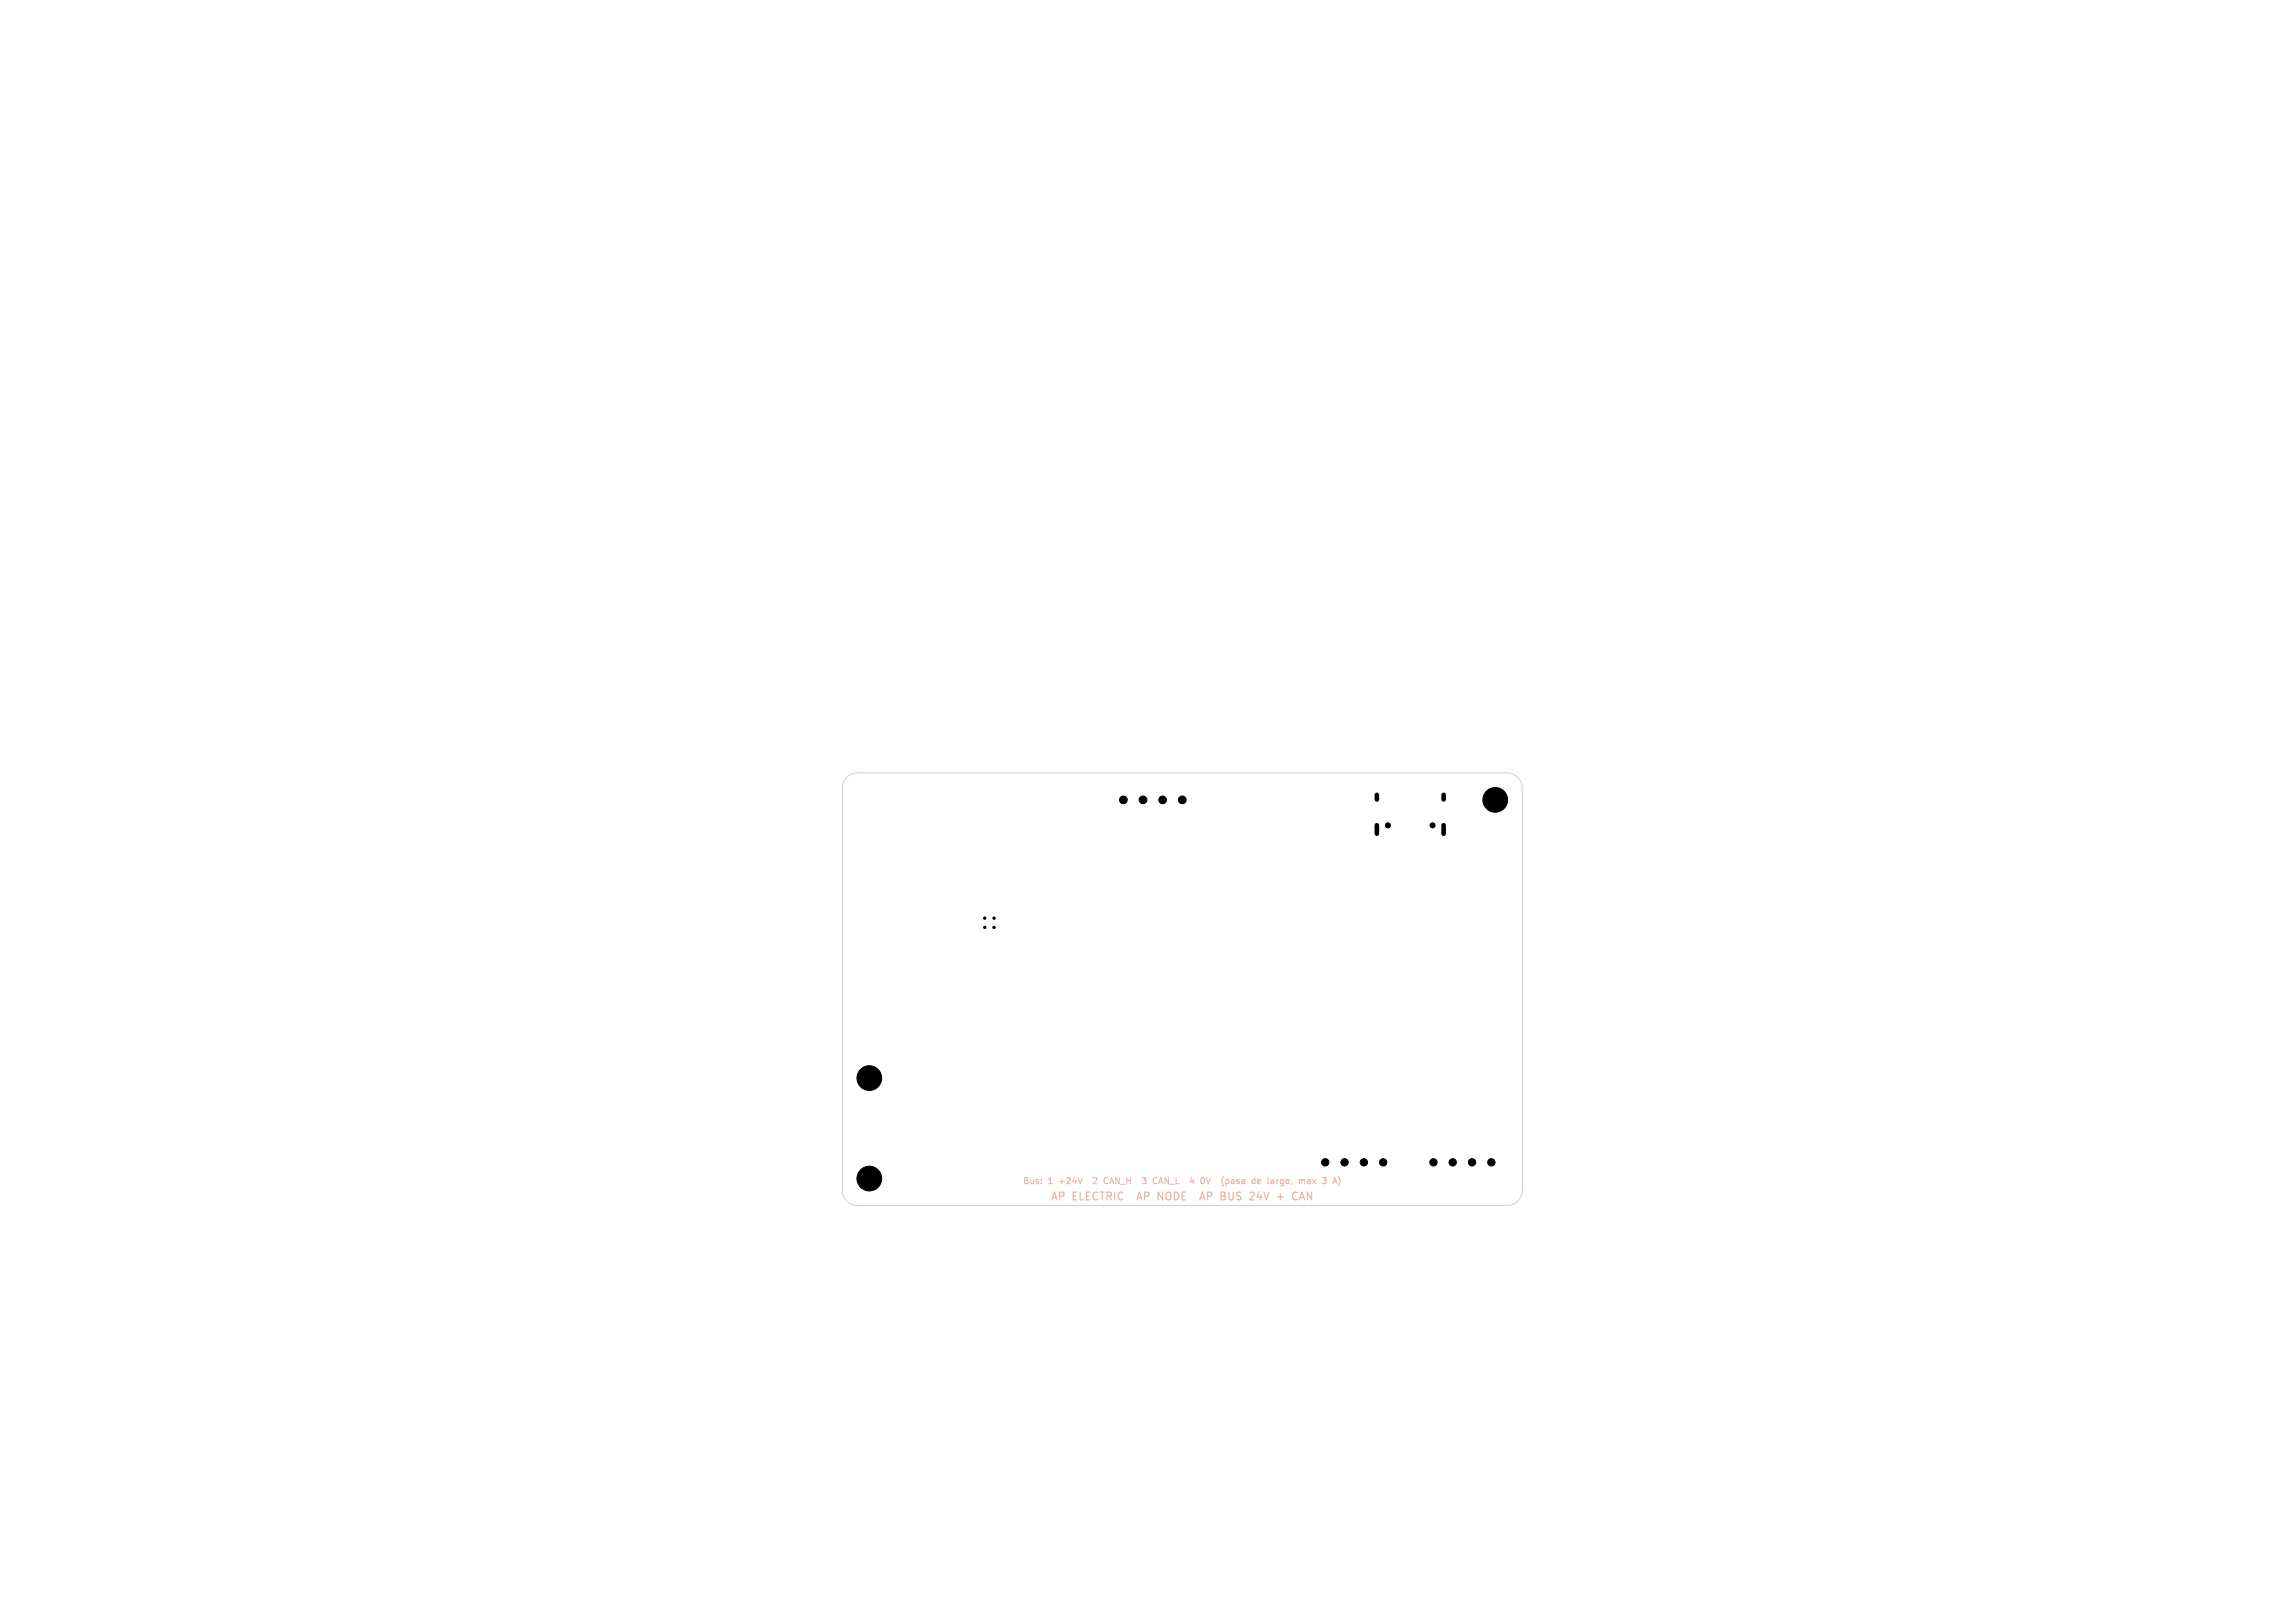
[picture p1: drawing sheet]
<svg xmlns="http://www.w3.org/2000/svg" width="297mm" height="210mm" viewBox="0 0 297 210" stroke-linecap="round" stroke-linejoin="round" font-family="sans-serif">
<defs><g id="words">
<g font-size="1.4" fill="#e8b2a7">
<text x="135.9" y="155.5">AP</text>
<text x="138.8" y="155.5">ELECTRIC</text>
<text x="147.7" y="155.5">AP</text>
<text x="150.5" y="155.5">NODE</text>
<text x="156.5" y="155.5">AP</text>
<text x="159.4" y="155.5">BUS</text>
<text x="163.4" y="155.5">24V</text>
<text x="167.2" y="155.5">+</text>
<text x="169.4" y="155.5">CAN</text>
</g>
<g font-size="1.1" fill="#e8b2a7">
<text x="132.3" y="153.4">Bus:</text>
<text x="135.7" y="153.4">1</text>
<text x="137.2" y="153.4">+24V</text>
<text x="142" y="153.4">2</text>
<text x="143.6" y="153.4">CAN_H</text>
<text x="149" y="153.4">3</text>
<text x="150.6" y="153.4">CAN_L</text>
<text x="155.8" y="153.4">4</text>
<text x="157.3" y="153.4">0V</text>
<text x="160.4" y="153.4">(pasa</text>
<text x="164.6" y="153.4">de</text>
<text x="166.8" y="153.4">largo,</text>
<text x="171.1" y="153.4">max</text>
</g>
</g></defs>
<g fill="none" stroke="#e8b2a7" stroke-width=".13">
<path d="M141.8 152.4h-.3M141.9 152.7l-.4 .5h.5M142.9 153l.2 .2 .2-.1M143.3 152.4h-.2l-.2 .1M147.8 152.4h.5l-.3 .3h.3v.4l-.1 .1-.4-.1M150 153.2l.2-.8 .3 .8M150 152.9h.4M155.4 152.5v.5M159.4 152.7h.3v.5M159.7 152.8l-.4 .2 .1 .2 .3-.1M160 153.1l.1 .1M160.2 152.6l-.2 .1 .2 .2"/>
<path d="M164.1 152.4v.6l.1 .2M166.5 152.7l-.1 .1 .1 .3M169.9 152.6l.4 .6M170.3 152.6l-.4 .6M171.1 152.4h.5l-.2 .3M172.5 153.2l.2-.8 .3 .8M173.2 152.2l.1 .2"/>
</g>
<path d="M147.5 154.3l-.4 1M149.9 154.3l.6 1M155.3 155.3l.3-1 .3 1M155.4 155h.4M159 154.3l.1 .9M162.9 154.2l-.2 .7h.6M167.5 154.3h.3M168.2 155.3l.3-1 .3 1M168.3 155h.4" fill="none" stroke="#e8b2a7" stroke-width=".15"/>
<path d="M109.6 100.6a2 2 0 0 1 1.4-.6h84a2 2 0 0 1 2 2v52a2 2 0 0 1-2 2h-84a2 2 0 0 1-2-2v-52a2 2 0 0 1 .6-1.4z" fill="none" stroke="#d0d2cd" stroke-width=".13"/>
<g fill="#000" stroke="#000" stroke-width=".13">
<circle cx="127.4" cy="118.8" r=".15"/>
<circle cx="127.4" cy="120" r=".15"/>
<circle cx="128.6" cy="118.8" r=".15"/>
<circle cx="128.6" cy="120" r=".15"/>
<circle cx="145.4" cy="103.5" r=".5"/>
<circle cx="147.9" cy="103.5" r=".5"/>
<circle cx="150.5" cy="103.5" r=".5"/>
<circle cx="153" cy="103.5" r=".5"/>
<circle cx="179.6" cy="106.8" r=".33"/>
<circle cx="185.4" cy="106.8" r=".33"/>
<circle cx="193.5" cy="103.5" r="1.6"/>
<circle cx="112.5" cy="139.5" r="1.6"/>
<circle cx="112.5" cy="152.5" r="1.6"/>
<circle cx="171.5" cy="150.4" r=".48"/>
<circle cx="174" cy="150.4" r=".47"/>
<circle cx="176.5" cy="150.4" r=".48"/>
<circle cx="179" cy="150.4" r=".47"/>
<circle cx="185.5" cy="150.4" r=".47"/>
<circle cx="188" cy="150.4" r=".47"/>
<circle cx="190.5" cy="150.4" r=".47"/>
<circle cx="193" cy="150.4" r=".47"/>
</g>
<path d="M178.2 102.9v.6M178.2 106.8v1.1M186.8 102.9v.6M186.8 106.8v1.1" fill="none" stroke="#000" stroke-width=".6"/>
<use href="#words"/>
</svg>
